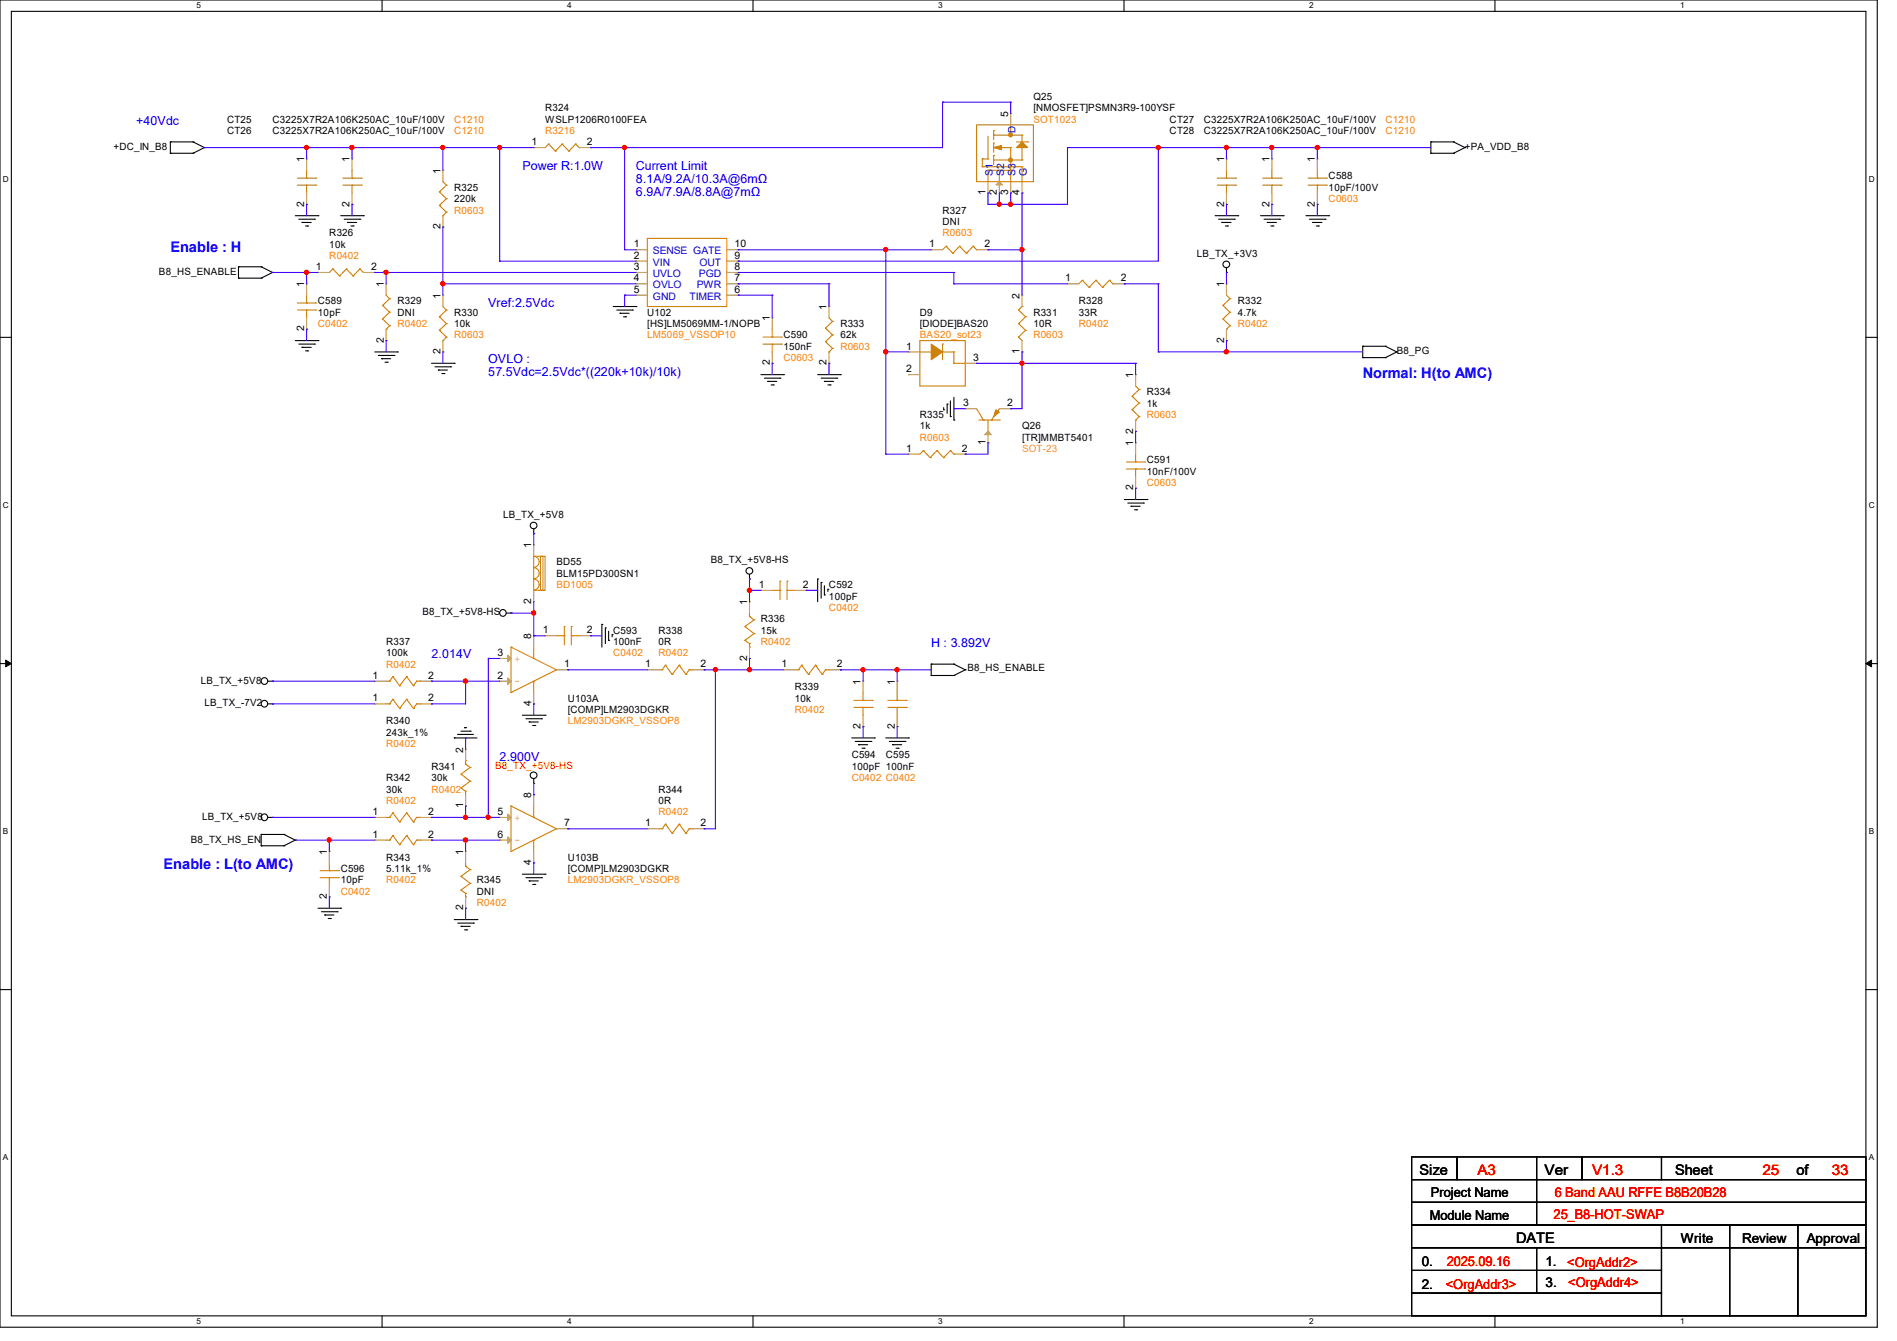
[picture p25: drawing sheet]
<svg xmlns="http://www.w3.org/2000/svg" width="297mm" height="210mm" viewBox="0 0 297 210" stroke-linecap="round" stroke-linejoin="round" font-family="sans-serif">
<defs><g id="words">
<g font-size="2.3" fill="#00f">
<text x="26.7" y="39.5">Enable : H</text>
<text x="213.4" y="59.2">Normal: H(to AMC)</text>
<text x="25.6" y="136">Enable : L(to AMC)</text>
</g>
<g font-size="2.3">
<text x="222.2" y="184">Size</text>
<text x="241.8" y="184">Ver</text>
<text x="262.3" y="184">Sheet</text>
<text x="281.3" y="184">of</text>
<text x="237.4" y="194.6">DATE</text>
</g>
<g font-size="2.3" fill="#f00">
<text x="231.3" y="184">A3</text>
<text x="249.3" y="184">V1.3</text>
<text x="275.9" y="184">25</text>
<text x="286.8" y="184">33</text>
</g>
<g font-size="2.1">
<text x="223.9" y="191.1">Module Name</text>
<text x="224" y="187.4">Project Name</text>
<text x="263.1" y="194.7">Write</text>
<text x="272.7" y="194.7">Review</text>
<text x="282.9" y="194.7">Approval</text>
<text x="222.6" y="198.2">0.</text>
<text x="222.6" y="201.8">2.</text>
<text x="242" y="198.2">1.</text>
<text x="242" y="201.6">3.</text>
</g>
<g font-size="2.1" fill="#f00">
<text x="243.2" y="191">25_B8-HOT-SWAP</text>
<text x="243.4" y="187.4">6 Band AAU RFFE B8B20B28</text>
<text x="226.4" y="201.8">&lt;OrgAddr3&gt;</text>
<text x="226.5" y="198.2">2025.09.16</text>
<text x="245.4" y="198.4">&lt;OrgAddr2&gt;</text>
<text x="245.5" y="201.6">&lt;OrgAddr4&gt;</text>
</g>
<g font-size="1.9" fill="#00f">
<text x="21.3" y="19.6">+40Vdc</text>
<text x="81.8" y="26.7">Power R:1.0W</text>
<text x="99.6" y="26.7">Current Limit</text>
<text x="99.6" y="28.7">8.1A/9.2A/10.3A@6mΩ</text>
<text x="99.6" y="30.7">6.9A/7.9A/8.8A@7mΩ</text>
<text x="76.5" y="48">Vref:2.5Vdc</text>
<text x="76.5" y="56.9">OVLO :</text>
<text x="76.5" y="58.9">57.5Vdc=2.5Vdc*((220k+10k)/10k)</text>
<text x="145.8" y="101.3">H : 3.892V</text>
<text x="67.6" y="103.1">2.014V</text>
<text x="78.2" y="119.1">2.900V</text>
</g>
<g font-size="1.6">
<text x="85.3" y="17.4">R324</text>
<text x="161.8" y="15.7">Q25</text>
<text x="161.8" y="17.4">[NMOSFET]PSMN3R9-100YSF</text>
<text x="17.8" y="23.5">+DC_IN_B8</text>
<text x="35.6" y="21">CT26</text>
<text x="35.6" y="19.2">CT25</text>
<text x="42.7" y="21">C3225X7R2A106K250AC_10uF/100V</text>
<text x="42.7" y="19.2">C3225X7R2A106K250AC_10uF/100V</text>
<text x="83.2" y="22.7">1</text>
<text x="85.3" y="19.2">WSLP1206R0100FEA</text>
<text x="91.9" y="22.7">2</text>
<text x="157.9" y="18.3" transform="rotate(-90 157.9 18.3)">5</text>
<text x="183.1" y="19.2">CT27</text>
<text x="183.1" y="21">CT28</text>
<text x="188.5" y="19.2">C3225X7R2A106K250AC_10uF/100V</text>
<text x="188.5" y="21">C3225X7R2A106K250AC_10uF/100V</text>
<text x="229.4" y="23.5">+PA_VDD_B8</text>
<text x="47.6" y="25.4" transform="rotate(-90 47.6 25.4)">1</text>
<text x="54.7" y="25.4" transform="rotate(-90 54.7 25.4)">1</text>
<text x="69" y="27.2" transform="rotate(-90 69 27.2)">1</text>
<text x="71.1" y="29.9">R325</text>
<text x="191.6" y="25.4" transform="rotate(-90 191.6 25.4)">1</text>
<text x="198.8" y="25.4" transform="rotate(-90 198.8 25.4)">1</text>
<text x="205.9" y="25.4" transform="rotate(-90 205.9 25.4)">1</text>
<text x="208" y="28.1">C588</text>
<text x="208" y="29.9">10pF/100V</text>
<text x="47.6" y="32.3" transform="rotate(-90 47.6 32.3)">2</text>
<text x="54.7" y="32.3" transform="rotate(-90 54.7 32.3)">2</text>
<text x="69" y="35.9" transform="rotate(-90 69 35.9)">2</text>
<text x="71.1" y="31.7">220k</text>
<text x="147.6" y="33.4">R327</text>
<text x="147.6" y="35.2">DNI</text>
<text x="154.3" y="30.6" transform="rotate(-90 154.3 30.6)">1</text>
<text x="156.1" y="30.6" transform="rotate(-90 156.1 30.6)">2</text>
<text x="157.9" y="30.6" transform="rotate(-90 157.9 30.6)">3</text>
<text x="159.6" y="30.6" transform="rotate(-90 159.6 30.6)">4</text>
<text x="191.6" y="32.3" transform="rotate(-90 191.6 32.3)">2</text>
<text x="198.8" y="32.3" transform="rotate(-90 198.8 32.3)">2</text>
<text x="205.9" y="32.3" transform="rotate(-90 205.9 32.3)">2</text>
<text x="51.6" y="37">R326</text>
<text x="51.6" y="38.8">10k</text>
<text x="99.2" y="38.7">1</text>
<text x="99.2" y="40.5">2</text>
<text x="115" y="40.5">9</text>
<text x="115" y="38.7">10</text>
<text x="145.5" y="38.7">1</text>
<text x="154.1" y="38.7">2</text>
<text x="187.4" y="40.2">LB_TX_+3V3</text>
<text x="24.9" y="43.1">B8_HS_ENABLE</text>
<text x="47.6" y="45" transform="rotate(-90 47.6 45)">1</text>
<text x="49.4" y="42.3">1</text>
<text x="49.8" y="47.7">C589</text>
<text x="58.1" y="42.3">2</text>
<text x="60.1" y="45" transform="rotate(-90 60.1 45)">1</text>
<text x="62.2" y="47.7">R329</text>
<text x="69" y="46.8" transform="rotate(-90 69 46.8)">1</text>
<text x="99.2" y="42.3">3</text>
<text x="99.2" y="44.1">4</text>
<text x="99.2" y="45.8">5</text>
<text x="115" y="45.8">6</text>
<text x="115" y="44.1">7</text>
<text x="115" y="42.3">8</text>
<text x="159.6" y="46.8" transform="rotate(-90 159.6 46.8)">2</text>
<text x="166.8" y="44.1">1</text>
<text x="168.9" y="47.7">R328</text>
<text x="175.5" y="44.1">2</text>
<text x="191.6" y="45" transform="rotate(-90 191.6 45)">1</text>
<text x="193.8" y="47.7">R332</text>
<text x="47.6" y="51.9" transform="rotate(-90 47.6 51.9)">2</text>
<text x="49.8" y="49.4">10pF</text>
<text x="60.1" y="53.7" transform="rotate(-90 60.1 53.7)">2</text>
<text x="62.2" y="49.4">DNI</text>
<text x="71.1" y="49.4">R330</text>
<text x="71.1" y="51.2">10k</text>
<text x="101.3" y="49.4">U102</text>
<text x="101.3" y="51.2">[HS]LM5069MM-1/NOPB</text>
<text x="120.5" y="50.3" transform="rotate(-90 120.5 50.3)">1</text>
<text x="122.7" y="53">C590</text>
<text x="129.4" y="48.6" transform="rotate(-90 129.4 48.6)">1</text>
<text x="131.6" y="51.2">R333</text>
<text x="131.6" y="53">62k</text>
<text x="144" y="49.4">D9</text>
<text x="144" y="51.2">[DIODE]BAS20</text>
<text x="161.8" y="49.4">R331</text>
<text x="161.8" y="51.2">10R</text>
<text x="168.9" y="49.4">33R</text>
<text x="191.6" y="53.7" transform="rotate(-90 191.6 53.7)">2</text>
<text x="193.8" y="49.4">4.7k</text>
<text x="69" y="55.5" transform="rotate(-90 69 55.5)">2</text>
<text x="120.5" y="57.2" transform="rotate(-90 120.5 57.2)">2</text>
<text x="122.7" y="54.8">150nF</text>
<text x="129.4" y="57.2" transform="rotate(-90 129.4 57.2)">2</text>
<text x="141.9" y="54.7">1</text>
<text x="141.9" y="58.3">2</text>
<text x="152.4" y="56.5">3</text>
<text x="159.6" y="55.5" transform="rotate(-90 159.6 55.5)">1</text>
<text x="177.4" y="59.2" transform="rotate(-90 177.4 59.2)">1</text>
<text x="218.7" y="55.5">B8_PG</text>
<text x="144" y="65.4">R335</text>
<text x="150.8" y="63.6">3</text>
<text x="157.7" y="63.6">2</text>
<text x="179.6" y="61.9">R334</text>
<text x="179.6" y="63.7">1k</text>
<text x="141.9" y="70.7">1</text>
<text x="144" y="67.2">1k</text>
<text x="150.6" y="70.7">2</text>
<text x="154.3" y="69.7" transform="rotate(-90 154.3 69.7)">1</text>
<text x="160" y="67.2">Q26</text>
<text x="160" y="69">[TR]MMBT5401</text>
<text x="177.4" y="69.9" transform="rotate(-90 177.4 69.9)">1</text>
<text x="177.4" y="67.9" transform="rotate(-90 177.4 67.9)">2</text>
<text x="177.4" y="76.8" transform="rotate(-90 177.4 76.8)">2</text>
<text x="179.6" y="72.6">C591</text>
<text x="179.6" y="74.3">10nF/100V</text>
<text x="78.8" y="81.1">LB_TX_+5V8</text>
<text x="83.2" y="85.9" transform="rotate(-90 83.2 85.9)">1</text>
<text x="87.1" y="88.6">BD55</text>
<text x="111.3" y="88.2">B8_TX_+5V8-HS</text>
<text x="83.2" y="94.6" transform="rotate(-90 83.2 94.6)">2</text>
<text x="87.1" y="90.3">BLM15PD300SN1</text>
<text x="117" y="94.8" transform="rotate(-90 117 94.8)">1</text>
<text x="118.8" y="92.1">1</text>
<text x="125.7" y="92.1">2</text>
<text x="129.8" y="92.1">C592</text>
<text x="129.8" y="93.9">100pF</text>
<text x="60.5" y="101">R337</text>
<text x="66.1" y="96.4">B8_TX_+5V8-HS</text>
<text x="83.2" y="100.1" transform="rotate(-90 83.2 100.1)">8</text>
<text x="85" y="99.2">1</text>
<text x="91.9" y="99.2">2</text>
<text x="96" y="99.2">C593</text>
<text x="96" y="101">100nF</text>
<text x="103.1" y="99.2">R338</text>
<text x="103.1" y="101">0R</text>
<text x="119.1" y="97.4">R336</text>
<text x="119.1" y="99.2">15k</text>
<text x="31.5" y="107.1">LB_TX_+5V8</text>
<text x="58.3" y="106.3">1</text>
<text x="60.5" y="102.8">100k</text>
<text x="67" y="106.3">2</text>
<text x="77.9" y="102.7">3</text>
<text x="77.9" y="106.3">2</text>
<text x="88.3" y="104.5">1</text>
<text x="101" y="104.5">1</text>
<text x="109.7" y="104.5">2</text>
<text x="117" y="103.5" transform="rotate(-90 117 103.5)">2</text>
<text x="122.3" y="104.5">1</text>
<text x="131" y="104.5">2</text>
<text x="134.7" y="107.2" transform="rotate(-90 134.7 107.2)">1</text>
<text x="140.1" y="107.2" transform="rotate(-90 140.1 107.2)">1</text>
<text x="151.5" y="105.1">B8_HS_ENABLE</text>
<text x="32" y="110.6">LB_TX_-7V2</text>
<text x="58.3" y="109.9">1</text>
<text x="60.5" y="113.5">R340</text>
<text x="67" y="109.9">2</text>
<text x="83.2" y="110.6" transform="rotate(-90 83.2 110.6)">4</text>
<text x="88.9" y="109.9">U103A</text>
<text x="88.9" y="111.7">[COMP]LM2903DGKR</text>
<text x="124.5" y="108.1">R339</text>
<text x="124.5" y="109.9">10k</text>
<text x="60.5" y="115.2">243k_1%</text>
<text x="72.5" y="117.9" transform="rotate(-90 72.5 117.9)">2</text>
<text x="133.3" y="118.8">C594</text>
<text x="134.7" y="114.1" transform="rotate(-90 134.7 114.1)">2</text>
<text x="138.7" y="118.8">C595</text>
<text x="140.1" y="114.1" transform="rotate(-90 140.1 114.1)">2</text>
<text x="60.5" y="122.3">R342</text>
<text x="60.5" y="124.1">30k</text>
<text x="67.6" y="120.6">R341</text>
<text x="67.6" y="122.3">30k</text>
<text x="83.2" y="125" transform="rotate(-90 83.2 125)">8</text>
<text x="103.1" y="124.1">R344</text>
<text x="103.1" y="125.9">0R</text>
<text x="133.3" y="120.6">100pF 100nF</text>
<text x="29.9" y="131.9">B8_TX_HS_EN</text>
<text x="31.7" y="128.4">LB_TX_+5V8</text>
<text x="58.3" y="131.2">1</text>
<text x="58.3" y="127.6">1</text>
<text x="67" y="131.2">2</text>
<text x="67" y="127.6">2</text>
<text x="72.5" y="126.6" transform="rotate(-90 72.5 126.6)">1</text>
<text x="77.9" y="127.6">5</text>
<text x="77.9" y="131.2">6</text>
<text x="88.3" y="129.4">7</text>
<text x="101" y="129.4">1</text>
<text x="109.7" y="129.4">2</text>
<text x="51.2" y="133.9" transform="rotate(-90 51.2 133.9)">1</text>
<text x="53.3" y="136.6">C596</text>
<text x="60.5" y="134.8">R343</text>
<text x="60.5" y="136.6">5.11k_1%</text>
<text x="72.5" y="133.9" transform="rotate(-90 72.5 133.9)">1</text>
<text x="83.2" y="135.5" transform="rotate(-90 83.2 135.5)">4</text>
<text x="88.9" y="134.8">U103B</text>
<text x="88.9" y="136.6">[COMP]LM2903DGKR</text>
<text x="51.2" y="140.8" transform="rotate(-90 51.2 140.8)">2</text>
<text x="53.3" y="138.3">10pF</text>
<text x="72.5" y="142.6" transform="rotate(-90 72.5 142.6)">2</text>
<text x="74.7" y="138.3">R345</text>
<text x="74.7" y="140.1">DNI</text>
</g>
<g font-size="1.6" fill="#ff8000">
<text x="71.1" y="21">C1210</text>
<text x="71.1" y="19.2">C1210</text>
<text x="85.3" y="21">R3216</text>
<text x="161.8" y="19.2">SOT1023</text>
<text x="216.9" y="19.2">C1210</text>
<text x="216.9" y="21">C1210</text>
<text x="71.1" y="33.4">R0603</text>
<text x="208" y="31.7">C0603</text>
<text x="51.6" y="40.6">R0402</text>
<text x="147.6" y="37">R0603</text>
<text x="49.8" y="51.2">C0402</text>
<text x="62.2" y="51.2">R0402</text>
<text x="71.1" y="53">R0603</text>
<text x="101.3" y="53">LM5069_VSSOP10</text>
<text x="144" y="53">BAS20_sot23</text>
<text x="161.8" y="53">R0603</text>
<text x="168.9" y="51.2">R0402</text>
<text x="193.8" y="51.2">R0402</text>
<text x="122.7" y="56.6">C0603</text>
<text x="131.6" y="54.8">R0603</text>
<text x="179.6" y="65.4">R0603</text>
<text x="144" y="69">R0603</text>
<text x="179.6" y="76.1">C0603</text>
<text x="87.1" y="92.1">BD1005</text>
<text x="129.8" y="95.7">C0402</text>
<text x="119.1" y="101">R0402</text>
<text x="60.5" y="104.6">R0402</text>
<text x="96" y="102.8">C0402</text>
<text x="103.1" y="102.8">R0402</text>
<text x="88.9" y="113.5">LM2903DGKR_VSSOP8</text>
<text x="124.5" y="111.7">R0402</text>
<text x="60.5" y="117">R0402</text>
<text x="60.5" y="125.9">R0402</text>
<text x="67.6" y="124.1">R0402</text>
<text x="133.3" y="122.3">C0402 C0402</text>
<text x="103.1" y="127.7">R0402</text>
<text x="53.3" y="140.1">C0402</text>
<text x="60.5" y="138.3">R0402</text>
<text x="74.7" y="141.9">R0402</text>
<text x="88.9" y="138.3">LM2903DGKR_VSSOP8</text>
</g>
<g font-size="1.6" fill="#00c">
<text x="159" y="20.8" transform="rotate(-90 159 20.8)">D</text>
<text x="155.5" y="27.6" transform="rotate(-90 155.5 27.6)">S1</text>
<text x="157.2" y="27.6" transform="rotate(-90 157.2 27.6)">S2</text>
<text x="159" y="27.6" transform="rotate(-90 159 27.6)">S3</text>
<text x="160.8" y="27.6" transform="rotate(-90 160.8 27.6)">G</text>
<text x="102.2" y="39.8">SENSE GATE</text>
<text x="102.2" y="41.6">VIN</text>
<text x="109.5" y="41.6">OUT</text>
<text x="102.2" y="43.4">UVLO</text>
<text x="102.2" y="45.2">OVLO</text>
<text x="102.2" y="46.9">GND</text>
<text x="107.9" y="46.9">TIMER</text>
<text x="109.1" y="45.2">PWR</text>
<text x="109.4" y="43.4">PGD</text>
</g>
<text font-size="1.6" fill="#ff8040" x="160" y="70.8">SOT-23</text>
<g font-size="1.6" fill="#cc8006">
<text x="80.6" y="107.2">-</text>
<text x="80.6" y="103.6">+</text>
<text x="80.6" y="128.5">+</text>
<text x="80.6" y="132.1">-</text>
</g>
<text font-size="1.6" fill="#f00" x="77.5" y="120.4">B8_TX_+5V8-HS</text>
<g font-size="1.3">
<text x="30.8" y="1.3">5</text>
<text x="88.8" y="1.3">4</text>
<text x="146.9" y="1.3">3</text>
<text x="205" y="1.3">2</text>
<text x="263.1" y="1.3">1</text>
<text x=".5" y="28.4">D</text>
<text x="292.6" y="28.4">D</text>
<text x=".5" y="79.5">C</text>
<text x="292.6" y="79.5">C</text>
<text x=".5" y="130.6">B</text>
<text x="292.6" y="130.6">B</text>
<text x=".5" y="181.7">A</text>
<text x="292.6" y="181.7">A</text>
<text x="30.8" y="207.4">5</text>
<text x="88.8" y="207.4">4</text>
<text x="146.9" y="207.4">3</text>
<text x="205" y="207.4">2</text>
<text x="263.1" y="207.4">1</text>
</g>
</g></defs>
<path d="M0 0h293.9v207.9h-293.9zM1.8 1.8h290.3v204.3h-290.3z" fill="none" stroke="#000" stroke-width=".17"/>
<g fill="#fff">
<path d="M30.8 .2h.7v1.4h-.7z"/>
<path d="M30.8 206.2h.7v1.4h-.7z"/>
</g>
<path d="M59.8 0v1.8M59.8 206.1v1.8" fill="none" stroke="#000" stroke-width=".17"/>
<g fill="#fff">
<path d="M88.8 .2h.7v1.4h-.7z"/>
<path d="M88.8 206.2h.7v1.4h-.7z"/>
</g>
<path d="M117.9 0v1.8M117.9 206.1v1.8" fill="none" stroke="#000" stroke-width=".17"/>
<g fill="#fff">
<path d="M146.9 .2h.7v1.4h-.7z"/>
<path d="M146.9 206.2h.7v1.4h-.7z"/>
</g>
<path d="M176 0v1.8M176 206.1v1.8" fill="none" stroke="#000" stroke-width=".17"/>
<g fill="#fff">
<path d="M205 .2h.7v1.4h-.7z"/>
<path d="M205 206.2h.7v1.4h-.7z"/>
</g>
<path d="M234.1 0v1.8M234.1 206.1v1.8" fill="none" stroke="#000" stroke-width=".17"/>
<g fill="#fff">
<path d="M263.1 .2h.6v1.4h-.6z"/>
<path d="M263.1 206.2h.6v1.4h-.6z"/>
<path d="M.5 27.3h.9v1.4h-.9z"/>
<path d="M292.6 27.3h.9v1.4h-.9z"/>
<path d="M.5 78.4h.9v1.4h-.9z"/>
<path d="M292.6 78.4h.9v1.4h-.9z"/>
</g>
<path d="M0 52.8h1.8M292.1 52.8h1.8" fill="none" stroke="#000" stroke-width=".17"/>
<g fill="#fff">
<path d="M.5 129.5h.8v1.4h-.8z"/>
<path d="M292.6 129.5h.8v1.4h-.8z"/>
</g>
<path d="M0 103.9h1.8M292.1 103.9h1.8" fill="none" stroke="#000" stroke-width=".17"/>
<path d="M.9 103.4l.9 .5-.9 .5zM292.1 103.9l.9-.5v1z" fill="#000" stroke="#000" stroke-width=".16"/>
<g fill="#fff">
<path d="M.5 180.5h.8v1.4h-.8z"/>
<path d="M292.6 180.5h.8v1.4h-.8z"/>
</g>
<g fill="none" stroke="#000" stroke-width=".17">
<path d="M26.7 24h.1M26.7 22.2h.1M26.7 22.2h3.5M26.7 24h3.5M26.7 22.2v1.8M30.2 22.2h.1M30.2 24h.1M30.2 22.2l1.8 .9M32 23.1h.1M32 23.1l-1.8 .9M46.2 33.8h3.6M46.8 34.3h2.4"/>
<path d="M47.3 34.8h.1M47.3 34.8h1.4M47.8 35.4h.4M48.2 35.4h.1M49.2 34.3h.1M49.8 33.8h.1M53.3 33.8h3.6M53.9 34.3h2.4M54.4 34.8h.1M54.4 34.8h1.4M54.9 35.4h.4M55.3 35.4h.1"/>
<path d="M56.3 34.3h.1M56.9 33.8h.1M190.2 33.8h3.6M190.8 34.3h2.5M191.3 34.8h.1M191.3 34.8h1.4M191.9 35.4h.3M192.2 35.4h.1M193.3 34.3h.1M193.8 33.8h.1M197.4 33.8h3.5M197.9 34.3h2.5"/>
<path d="M198.4 34.8h.1M198.4 34.8h1.5M199 35.4h.3M199.3 35.4h.1M200.4 34.3h.1M200.9 33.8h.1M204.5 33.8h3.5M205 34.3h2.5M205.5 34.8h.1M205.5 34.8h1.5M206.1 35.4h.3M206.4 35.4h.1"/>
<path d="M207.5 34.3h.1M208 33.8h.1M224 24h.1M224 22.2h.1M224 22.2h3.6M224 24h3.6M224 22.2v1.8M227.6 24h.1M227.6 22.2h.1M227.6 22.2l1.8 .9M229.4 23.1h.1M229.4 23.1l-1.8 .9"/>
<path d="M37.3 43.6h.1M37.3 41.8h.1M37.3 41.8h3.6M37.3 43.6h3.6M37.3 41.8v1.8M40.9 41.8h.1M40.9 43.6h.1M40.9 41.8l1.8 .9M42.7 42.7h.1M42.7 42.7l-1.8 .9M46.2 53.3h3.6M46.8 53.9h2.4"/>
<path d="M47.3 54.4h.1M47.3 54.4h1.4M47.8 54.9h.4M48.2 54.9h.1M49.2 53.9h.1M49.8 53.3h.1M58.7 55.1h3.5M59.2 55.7h2.5M59.7 56.2h.1M59.7 56.2h1.5M60.3 56.7h.3M60.6 56.7h.1"/>
<path d="M61.7 55.7h.1M62.2 55.1h.1M67.6 56.9h3.5M68.1 57.4h2.5M68.6 58h.1M68.6 58h1.5M69.2 58.5h.3M69.5 58.5h.1M70.6 57.4h.1M71.1 56.9h.1M96 48h3.6M96.6 48.6h2.4"/>
<path d="M97.1 49.1h.1M97.1 49.1h1.4M97.6 49.6h.4M98 49.6h.1M99 48.6h.1M99.6 48h.1M119.1 58.7h3.6M119.7 59.2h2.4M120.2 59.7h.1M120.2 59.7h1.4M122.1 59.2h.1M122.7 58.7h.1"/>
<path d="M128 58.7h3.6M128.6 59.2h2.4M129.1 59.7h.1M129.1 59.7h1.4M131 59.2h.1M131.6 58.7h.1M192 42.7h.1M192 42v.7M213.4 56h.1M213.4 54.2h.1M213.4 56h3.5M213.4 54.2v1.8"/>
<path d="M213.4 54.2h3.5M216.9 56h.1M216.9 54.2h.1M216.9 54.2l1.8 .9M218.7 55.1h.1M218.7 55.1l-1.8 .9M120.7 60.3h.4M121.1 60.3h.1M129.6 60.3h.4M130 60.3h.1M147.7 64.2h.1M147.7 63.8v.4"/>
<path d="M148.3 63.3h.1M148.3 63.3v1.4M148.8 65.2h.1M148.8 62.8v2.4M149.4 65.8h.1M149.4 62.2v3.6M176 78.2h3.6M176.6 78.8h2.4M177.1 79.3h.1M177.1 79.3h1.4M177.6 79.8h.4M178 79.8h.1"/>
<path d="M179 78.8h.1M179.6 78.2h.1M79.3 96h.7M80 96h.1M83.6 83.6h.1M83.6 82.8v.8M94.2 97.8h.1M94.2 97.8v3.5M94.8 98.3h.1M94.8 98.3v2.5M95.3 98.8v1.5M95.8 99.4h.1"/>
<path d="M95.8 99.4v.3M117.3 90.7h.1M117.3 90v.7M128 90.7h.1M128 90.7v3.5M128.6 91.2h.1M128.6 91.2v2.5M129.1 93.2h.1M129.1 91.7v1.5M129.6 92.3h.1M129.6 92.3v.3M42 106.7h.7"/>
<path d="M42 110.2h.7M42.7 106.7h.1M42.7 110.2h.1M71.1 115.6h.1M71.1 115.6h3.6M71.7 115h.1M71.7 115h2.4M72.2 114.5h1.4M72.7 114h.1M72.7 114h.4M73.6 114.5h.1M81.8 112h3.5"/>
<path d="M82.3 112.6h2.5M82.8 113.1h.1M82.8 113.1h1.5M83.4 113.6h.3M83.7 113.6h.1M84.8 112.6h.1M85.3 112h.1M95.3 100.3h.1M133.3 115.6h3.6M133.9 116.1h2.5M134.4 116.6h.1M134.4 116.6h1.4"/>
<path d="M135 117.2h.3M135.3 117.2h.1M136.4 116.1h.1M136.9 115.6h.1M138.7 115.6h3.5M139.2 116.1h2.5M139.7 116.6h.1M139.7 116.6h1.5M140.3 117.2h.3M140.6 117.2h.1M141.7 116.1h.1M142.2 115.6h.1"/>
<path d="M145.8 105.8h.1M145.8 104h.1M145.8 105.8h3.6M145.8 104v1.8M145.8 104h3.6M149.4 105.8h.1M149.4 104h.1M149.4 104l1.7 .9M151.1 104.9h.1M151.1 104.9l-1.7 .9M40.9 132.5h.1M40.9 130.7h.1"/>
<path d="M40.9 130.7h3.5M40.9 132.5h3.5M40.9 130.7v1.8M42 128h.7M42.7 128h.1M44.4 130.7h.1M44.4 132.5h.1M44.4 130.7l1.8 .9M46.2 131.6h.1M46.2 131.6l-1.8 .9M81.8 136.9h3.5M82.3 137.5h2.5"/>
<path d="M82.8 138h.1M82.8 138h1.5M83.4 138.5h.3M83.6 122.7h.1M83.6 122v.7M83.7 138.5h.1M84.8 137.5h.1M85.3 136.9h.1M0 155h1.8M49.8 142.2h3.5M50.3 142.8h2.5M50.8 143.3h.1"/>
<path d="M50.8 143.3h1.5M51.4 143.8h.3M51.7 143.8h.1M52.8 142.8h.1M53.3 142.2h.1M71.1 144h3.6M71.7 144.6h2.4M72.2 145.1h.1M72.2 145.1h1.4M72.7 145.6h.4M73.1 145.6h.1M74.1 144.6h.1"/>
<path d="M74.7 144h.1M292.1 155h1.8M221 188.3h19.6v3.6h-19.6zM221 195.4h19.6v3.6h-19.6zM221 181.2h7.1v3.5h-7.1zM221 191.9h39.1v3.5h-39.1zM221 184.7h19.6v3.6h-19.6zM221 199h19.6v3.5h-19.6zM228.1 181.2h12.5v3.5h-12.5zM240.6 188.3h51.5v3.6h-51.5zM240.6 195.4h19.5v3.6h-19.5zM240.6 181.2h7.1v3.5h-7.1z"/>
<path d="M240.6 184.7h51.5v3.6h-51.5zM240.6 199h19.5v3.5h-19.5zM247.7 181.2h12.4v3.5h-12.4zM260.1 195.4h10.7v10.7h-10.7zM260.1 191.9h10.7v3.5h-10.7zM260.1 181.2h32v3.5h-32zM270.8 195.4h10.7v10.7h-10.7zM270.8 191.9h10.7v3.5h-10.7zM281.5 195.4h10.6v10.7h-10.6zM281.5 191.9h10.6v3.5h-10.6zM221 202.5h39.1v3.6h-39.1z"/>
<circle cx="192" cy="41.4" r=".52"/>
<circle cx="78.7" cy="96" r=".52"/>
<circle cx="83.6" cy="82.3" r=".52"/>
<circle cx="117.3" cy="89.4" r=".52"/>
<circle cx="41.4" cy="106.7" r=".52"/>
<circle cx="41.4" cy="110.2" r=".52"/>
<circle cx="41.4" cy="128" r=".52"/>
<circle cx="83.6" cy="121.4" r=".52"/>
</g>
<g fill="none" stroke="#cc8006" stroke-width=".17">
<path d="M152.9 19.6h8.9v8.8h-8.9zM158.2 19.6v1.6M46.6 29h2.8M46.6 27.9h2.8M48 27.9h.1M48 29h.1M48 26.7v1.2M48 29v1.2M49.4 29h.1M49.4 27.9h.1M53.7 29h2.9M53.7 27.9h2.9"/>
<path d="M55.1 27.9h.1M55.1 29h.1M55.1 26.7v1.2M55.1 29v1.2M56.6 29h.1M56.6 27.9h.1M68.8 30.1h.1M68.8 32.2h.1M68.8 30.1l1.1 1M68.8 32.2l1.1 1M69.3 33.8h.1M69.3 28.4l.6 .6"/>
<path d="M69.9 29h.1M69.9 31.1h.1M69.9 33.2h.1M69.9 29l-1.1 1.1M69.9 31.1l-1.1 1.1M69.9 33.2l-.6 .6M85.9 22.6h.1M85.9 22.6l-.6 .5M85.9 22.6l1.1 1.1M87 23.7h.1M88 22.6h.1M88 22.6l-1 1.1"/>
<path d="M88 22.6l1.1 1.1M89.1 23.7h.1M90.1 22.6h.1M90.1 22.6l-1 1.1M90.1 22.6l.6 .5M90.7 23.1h.1M101.3 37.3h12.5v10.7h-12.5zM148.1 38.6h.1M148.1 38.6l-.5 .5M148.1 38.6l1.1 1.1M149.2 39.7h.1M150.2 38.6h.1"/>
<path d="M150.2 38.6l-1 1.1M150.2 38.6l1.1 1.1M151.3 39.7h.1M152.4 38.6h.1M152.4 38.6l-1.1 1.1M152.4 38.6l.5 .5M152.9 39.1h.1M153.8 24.9h.1M153.8 26.1h.1M153.8 24.9h.9M153.8 26.1h6.2M153.8 24.9v1.2"/>
<path d="M154.7 24.9h.1M154.7 26.7h.1M154.7 21.3v3.6M154.7 26.7v1.7M154.7 26.7h3.5M155.6 24.3h.1M155.6 22.4h.1M155.6 20.4h.1M155.6 21.2h.1M155.6 20.4v1.5M155.6 22.4v1.4M155.6 24.3v1.5"/>
<path d="M155.6 25.1h4.4M155.6 21.2h4.4M156.5 26.7h.1M156.5 23.1h1.7M156.5 26.7v1.7M158.2 21.2h.1M158.2 23.1h.1M158.2 26.7h.1M158.2 28.4h.1M158.2 23.1v5.3M159.1 22.2h1.8M160 25.1h.1"/>
<path d="M160 23.1h.1M160 21.2h.1M160 26.1h.1M160 21.2v1M160 23.1v2M160 26.1v2.3M160.9 22.2h.1M190.6 29h2.9M190.6 27.9h2.9M192 27.9h.1M192 29h.1M192 26.7v1.2"/>
<path d="M192 29v1.2M193.5 29h.1M193.5 27.9h.1M197.7 29h2.9M197.7 27.9h2.9M199.1 27.9h.1M199.1 29h.1M199.1 26.7v1.2M199.1 29v1.2M200.6 29h.1M200.6 27.9h.1M204.8 29h2.9"/>
<path d="M204.8 27.9h2.9M206.2 27.9h.1M206.2 29h.1M206.2 26.7v1.2M206.2 29v1.2M207.7 29h.1M207.7 27.9h.1M46.6 48.6h2.8M46.6 47.5h2.8M48 47.5h.1M48 48.6h.1M48 46.2v1.3"/>
<path d="M48 48.6v1.2M49.4 48.6h.1M49.4 47.5h.1M52.1 42.1h.1M52.1 42.1l-.5 .6M52.1 42.1l1.1 1.1M53.2 43.2h.1M54.2 42.1h.1M54.2 42.1l-1 1.1M54.2 42.1l1.1 1.1M55.3 43.2h.1M56.3 42.1h.1"/>
<path d="M56.3 42.1l-1 1.1M56.3 42.1l.6 .6M56.9 42.7h.1M59.9 47.8h.1M59.9 50h.1M59.9 47.8l1.1 1.1M59.9 50l1.1 1M60.5 51.6h.1M60.5 46.2l.5 .6M61 46.8h.1M61 48.9h.1M61 51h.1"/>
<path d="M61 46.8l-1.1 1M61 48.9l-1.1 1.1M61 51l-.5 .6M68.8 49.6h.1M68.8 51.7h.1M68.8 49.6l1.1 1.1M68.8 51.7l1.1 1.1M69.3 53.3h.1M69.3 48l.6 .6M69.9 48.6h.1M69.9 50.7h.1M69.9 52.8h.1"/>
<path d="M69.9 48.6l-1.1 1M69.9 50.7l-1.1 1M69.9 52.8l-.6 .5M119.5 53.9h2.8M119.5 52.8h2.8M120.9 52.8h.1M120.9 53.9h.1M120.9 51.6v1.2M120.9 53.9v1.2M122.3 53.9h.1M122.3 52.8h.1M129.2 51.4h.1"/>
<path d="M129.2 53.5h.1M129.2 51.4l1.1 1.1M129.2 53.5l1.1 1.1M129.8 55.1h.1M129.8 49.8l.5 .5M130.3 50.3h.1M130.3 52.5h.1M130.3 54.6h.1M130.3 50.3l-1.1 1.1M130.3 52.5l-1.1 1M130.3 54.6l-.5 .5M144 53.3h7.1v7.2h-7.1z"/>
<path d="M144 55.1h5.4M147.6 53.9h.1M147.6 53.9v2.4M149.4 55.1h.1M149.4 56.9h.1M149.4 56.9h1.7M149.4 55.1v1.8M151.1 56.9h.1M159.5 52.8h.1M159.5 50.7h.1M159.5 48.6h.1M159.5 52.8l.5 .5"/>
<path d="M159.5 50.7l1.1 1M159.5 48.6l1.1 1M160 48h.1M160 48l-.5 .6M160.6 51.7h.1M160.6 49.6h.1M160.6 51.7l-1.1 1.1M160.6 49.6l-1.1 1.1M169.5 43.9h.1M169.5 43.9l-.6 .5M169.5 43.9l1 1.1M170.5 45h.1"/>
<path d="M171.6 43.9h.1M171.6 43.9l-1.1 1.1M171.6 43.9l1 1.1M172.6 45h.1M173.7 43.9h.1M173.7 43.9l-1.1 1.1M173.7 43.9l.5 .5M174.2 44.4h.1M191.5 47.8h.1M191.5 50h.1M191.5 47.8l1.1 1.1M191.5 50l1.1 1"/>
<path d="M192 51.6h.1M192 46.2l.6 .6M192.6 46.8h.1M192.6 48.9h.1M192.6 51h.1M192.6 46.8l-1.1 1M192.6 48.9l-1.1 1.1M192.6 51l-.6 .6M144.6 70.6h.1M144.6 70.6l-.6 .5M144.6 70.6l1 1.1M145.6 71.7h.1"/>
<path d="M146.7 70.6h.1M146.7 70.6l-1.1 1.1M146.7 70.6l1 1.1M147.7 71.7h.1M148.8 70.6h.1M148.8 70.6l-1.1 1.1M148.8 70.6l.6 .5M149.4 71.1h.1M152.9 65.8h.1M152.9 64l1.1 1.8M153.2 65.8h3.3M154 65.8h.1"/>
<path d="M154.7 67.6h.1M154.7 65.8v1.8M155.2 65.8h.1M156.5 65.8h.1M156.5 64l-1.3 1.8M176.4 73.4h2.8M176.4 72.3h2.8M177.2 62.1h.1M177.2 64.2h.1M177.2 62.1l1.2 1M177.2 64.2l1.2 1M177.8 72.3h.1"/>
<path d="M177.8 73.4h.1M177.8 65.8h.1M177.8 71.1v1.2M177.8 73.4v1.3M177.8 60.5l.6 .5M178.4 61h.1M178.4 63.1h.1M178.4 65.2h.1M178.4 65.2l-.6 .6M178.4 61l-1.2 1.1M178.4 63.1l-1.2 1.1M179.2 73.4h.1"/>
<path d="M179.2 72.3h.1M83.6 87.1h1.7v5.4h-1.7zM83.6 87.1a.87 .87 0 0 1 .8 .9 .87 .87 0 0 1-.8 .9M83.6 88.9a.87 .87 0 0 1 .8 .9 .87 .87 0 0 1-.8 .8M83.6 90.7a.87 .87 0 0 1 .8 .8 .87 .87 0 0 1-.8 .9M84.6 87.1h.4v5.4h-.4zM87.1 99.6h1.2M88.3 99.6h.1M88.3 98.1h.1M88.3 98.1v2.9M89.5 98.1h.1M89.5 99.6h.1"/>
<path d="M89.5 98.1v2.9M89.5 99.6h1.2M116.6 98.1h.1M116.6 98.1l1.5 1.1M117.3 96.6h.1M117.3 96v.6M117.3 96.6l.8 .5M118.1 97.1h.1M118.1 99.2h.1M118.1 97.1l-1.5 1M118.1 99.2l-1.5 1.1M120.9 92.5h1.2"/>
<path d="M122.1 92.5h.1M122.1 91h.1M122.1 91v2.9M123.2 91h.1M123.2 92.5h.1M123.2 91v2.9M123.2 92.5h1.3M60.5 106.7h.5M60.5 110.2h.5M61 106.7h.1M61 110.2h.1M61.5 106h.1"/>
<path d="M61.5 109.5h.1M61.5 106l-.5 .7M61.5 106l1.1 1.4M61.5 109.5l-.5 .7M61.5 109.5l1.1 1.5M62.6 107.4h.1M62.6 111h.1M63.7 106h.1M63.7 109.5h.1M63.7 106l-1.1 1.4M63.7 106l1 1.4M63.7 109.5l-1.1 1.5"/>
<path d="M63.7 109.5l1 1.5M64.7 107.4h.1M64.7 111h.1M65.2 106.7h.1M65.2 110.2h.1M65.2 106.7h.6M65.2 106.7l-.5 .7M65.2 110.2h.6M65.2 110.2l-.5 .8M65.8 106.7h.1M65.8 110.2h.1M72.9 119.7h.1"/>
<path d="M72.9 119.1h.1M72.9 119.1v.6M72.9 119.7l.7 .5M80 101.3h.1M80 108.5h.1M80 101.3l7.1 3.6M80 101.3v7.2M83.6 103.1h.1M83.6 106.7h.1M83.6 101.3v1.8M83.6 106.7v1.8M87.1 104.9h.1"/>
<path d="M87.1 104.9l-7.1 3.6M103.1 104.9h.6M103.7 104.9h.1M104.2 104.2h.1M104.2 104.2l-.5 .7M104.2 104.2l1 1.4M105.2 105.6h.1M106.3 104.2h.1M106.3 104.2l-1.1 1.4M106.3 104.2l1.1 1.4M107.4 105.6h.1M107.9 104.9h.1"/>
<path d="M107.9 104.9h.6M107.9 104.9l-.5 .7M108.5 104.9h.1M116.6 100.3h.1M116.6 100.3l.7 .5M117.3 100.8h.1M117.3 101.3h.1M117.3 100.8v.5M124.5 104.9h.5M125 104.9h.1M125.5 104.2h.1M125.5 104.2l-.5 .7"/>
<path d="M125.5 104.2l1.1 1.4M126.6 105.6h.1M127.7 104.2h.1M127.7 104.2l-1.1 1.4M127.7 104.2l1 1.4M128.7 105.6h.1M129.2 104.9h.1M129.2 104.9h.6M129.2 104.9l-.5 .7M129.8 104.9h.1M133.7 110.8h2.9M133.7 109.7h2.9"/>
<path d="M135.1 109.7h.1M135.1 110.8h.1M135.1 108.5v1.2M135.1 110.8v1.2M136.6 110.8h.1M136.6 109.7h.1M139 110.8h2.9M139 109.7h2.9M140.5 109.7h.1M140.5 110.8h.1M140.5 108.5v1.2M140.5 110.8v1.2"/>
<path d="M141.9 110.8h.1M141.9 109.7h.1M50.1 137.5h2.9M50.1 136.4h2.9M51.6 136.4h.1M51.6 137.5h.1M51.6 135.1v1.3M51.6 137.5v1.2M53 137.5h.1M53 136.4h.1M60.5 131.6h.5M60.5 128h.5"/>
<path d="M61 131.6h.1M61 128h.1M61.5 130.9h.1M61.5 127.3h.1M61.5 130.9l-.5 .7M61.5 130.9l1.1 1.4M61.5 127.3l-.5 .7M61.5 127.3l1.1 1.4M62.6 132.3h.1M62.6 128.7h.1M63.7 130.9h.1M63.7 127.3h.1"/>
<path d="M63.7 130.9l-1.1 1.4M63.7 130.9l1 1.4M63.7 127.3l-1.1 1.4M63.7 127.3l1 1.4M64.7 132.3h.1M64.7 128.7h.1M65.2 131.6h.1M65.2 128h.1M65.2 131.6h.6M65.2 131.6l-.5 .7M65.2 128h.6M65.2 128l-.5 .7"/>
<path d="M65.8 131.6h.1M65.8 128h.1M72.2 123.4h.1M72.2 121.2h.1M72.2 137.2h.1M72.2 139.4h.1M72.2 123.4l.7 .5M72.2 121.2l1.4 1.1M72.2 137.2l1.4 1.1M72.2 139.4l.7 .5M72.9 123.9h.1M72.9 135.7h.1"/>
<path d="M72.9 139.9h.1M72.9 123.9v.6M72.9 135.1v.6M72.9 139.9v.6M72.9 135.7l.7 .5M73.6 122.3h.1M73.6 120.2h.1M73.6 136.2h.1M73.6 138.3h.1M73.6 122.3l-1.4 1.1M73.6 120.2l-1.4 1M73.6 136.2l-1.4 1"/>
<path d="M73.6 138.3l-1.4 1.1M80 126.2h.1M80 133.3h.1M80 126.2v7.1M80 126.2l7.1 3.6M83.6 128h.1M83.6 131.6h.1M83.6 126.2v1.8M83.6 131.6v1.7M87.1 129.8h.1M87.1 129.8l-7.1 3.5M103.1 129.8h.6"/>
<path d="M103.7 129.8h.1M104.2 129.1h.1M104.2 129.1l-.5 .7M104.2 129.1l1 1.4M105.2 130.5h.1M106.3 129.1h.1M106.3 129.1l-1.1 1.4M106.3 129.1l1.1 1.4M107.4 130.5h.1M107.9 129.8h.1M107.9 129.8h.6M107.9 129.8l-.5 .7"/>
<path d="M108.5 129.8h.1M72.9 140.5h.1"/>
</g>
<g fill="none" stroke="#a84" stroke-width=".17">
<path d="M158.2 17.8h.1M158.2 17.8v1.8M48 24.9h.1M48 32h.1M48 24.9v1.8M48 30.2v1.8M55.1 24.9h.1M55.1 32h.1M55.1 24.9v1.8M55.1 30.2v1.8M69.3 26.7h.1M69.3 35.6h.1"/>
<path d="M69.3 26.7v1.7M69.3 33.8v1.8M83.6 23.1h.1M83.6 23.1h1.7M90.7 23.1h1.8M92.5 23.1h.1M99.6 39.1h.1M99.6 39.1h1.7M113.8 39.1h1.8M115.6 39.1h.1M145.8 39.1h.1M145.8 39.1h1.8"/>
<path d="M152.9 39.1h1.8M154.7 39.1h.1M154.7 30.2h.1M154.7 28.4v1.8M156.5 30.2h.1M156.5 28.4v1.8M158.2 30.2h.1M158.2 28.4v1.8M160 30.2h.1M160 28.4v1.8M192 24.9h.1M192 32h.1"/>
<path d="M192 24.9v1.8M192 30.2v1.8M199.1 24.9h.1M199.1 32h.1M199.1 24.9v1.8M199.1 30.2v1.8M206.2 24.9h.1M206.2 32h.1M206.2 24.9v1.8M206.2 30.2v1.8M48 44.4h.1M48 51.6h.1"/>
<path d="M48 44.4v1.8M48 49.8v1.8M49.8 42.7h.1M49.8 42.7h1.8M56.9 42.7h1.8M58.7 42.7h.1M60.5 44.4h.1M60.5 53.3h.1M60.5 44.4v1.8M60.5 51.6v1.7M69.3 46.2h.1M69.3 55.1h.1"/>
<path d="M69.3 46.2v1.8M69.3 53.3v1.8M99.6 40.9h.1M99.6 42.7h.1M99.6 44.4h.1M99.6 46.2h.1M99.6 40.9h1.7M99.6 42.7h1.7M99.6 44.4h1.7M99.6 46.2h1.7M113.8 40.9h1.8M113.8 42.7h1.8"/>
<path d="M113.8 44.4h1.8M113.8 46.2h1.8M115.6 46.2h.1M115.6 44.4h.1M115.6 42.7h.1M115.6 40.9h.1M120.9 49.8h.1M120.9 56.9h.1M120.9 49.8v1.8M120.9 55.1v1.8M129.8 48h.1M129.8 56.9h.1"/>
<path d="M129.8 48v1.8M129.8 55.1v1.8M142.2 55.1h.1M142.2 58.7h.1M142.2 55.1h1.8M142.2 58.7h1.8M151.1 56.9h1.8M152.9 56.9h.1M160 55.1h.1M160 46.2h.1M160 46.2v1.8M160 53.3v1.8"/>
<path d="M167.1 44.4h.1M167.1 44.4h1.8M174.2 44.4h1.8M176 44.4h.1M177.8 58.7h.1M177.8 58.7v1.8M192 44.4h.1M192 53.3h.1M192 44.4v1.8M192 51.6v1.7M142.2 71.1h.1M142.2 71.1h1.8"/>
<path d="M149.4 71.1h1.7M151.1 64h.1M151.1 71.1h.1M151.1 64h1.8M154.7 69.3h.1M154.7 67.6v1.7M156.5 64h1.7M158.2 64h.1M177.8 69.3h.1M177.8 76.5h.1M177.8 67.6h.1M177.8 65.8v1.8"/>
<path d="M177.8 69.3v1.8M177.8 74.7v1.8M83.6 99.6h.1M83.6 85.3h.1M83.6 94.2h.1M83.6 85.3v1.8M83.6 92.5v1.7M83.6 99.6v1.7M85.3 99.6h.1M85.3 99.6h1.8M90.7 99.6h1.8M92.5 99.6h.1"/>
<path d="M117.3 94.2h.1M117.3 94.2v1.8M119.1 92.5h.1M119.1 92.5h1.8M124.5 92.5h1.7M126.2 92.5h.1M58.7 106.7h.1M58.7 110.2h.1M58.7 106.7h1.8M58.7 110.2h1.8M65.8 106.7h1.8M65.8 110.2h1.8"/>
<path d="M67.6 106.7h.1M67.6 110.2h.1M72.9 117.3h.1M72.9 117.3v1.8M78.2 103.1h.1M78.2 106.7h.1M78.2 103.1h1.8M78.2 106.7h1.8M83.6 110.2h.1M83.6 108.5v1.7M87.1 104.9h1.8M88.9 104.9h.1"/>
<path d="M101.3 104.9h.1M101.3 104.9h1.8M108.5 104.9h1.7M110.2 104.9h.1M117.3 103.1h.1M117.3 101.3v1.8M122.7 104.9h.1M122.7 104.9h1.8M129.8 104.9h1.8M131.6 104.9h.1M135.1 106.7h.1M135.1 113.8h.1"/>
<path d="M135.1 106.7v1.8M135.1 112v1.8M140.5 106.7h.1M140.5 113.8h.1M140.5 106.7v1.8M140.5 112v1.8M51.6 133.3h.1M51.6 133.3v1.8M51.6 138.7v1.8M58.7 131.6h.1M58.7 128h.1M58.7 131.6h1.8"/>
<path d="M58.7 128h1.8M65.8 131.6h1.8M65.8 128h1.8M67.6 131.6h.1M67.6 128h.1M72.9 126.2h.1M72.9 133.3h.1M72.9 124.5v1.7M72.9 133.3v1.8M78.2 128h.1M78.2 131.6h.1M78.2 131.6h1.8"/>
<path d="M78.2 128h1.8M83.6 124.5h.1M83.6 135.1h.1M83.6 124.5v1.7M83.6 133.3v1.8M87.1 129.8h1.8M88.9 129.8h.1M101.3 129.8h.1M101.3 129.8h1.8M108.5 129.8h1.7M110.2 129.8h.1M51.6 140.5h.1"/>
<path d="M72.9 142.2h.1M72.9 140.5v1.7"/>
</g>
<g fill="#cc8006" stroke="#cc8006" stroke-width=".17">
<path d="M155.9 64.2l.6 .4-.9 .6z"/>
<path d="M160 22.2l.9 .9h-1.8z"/>
<path d="M155.6 23.1l1.2-.3v.7z"/>
<path d="M145.8 53.9l1.8 1.2-1.8 1.2z" fill-rule="evenodd"/>
<circle cx="158.2" cy="21.1" r=".32"/>
<circle cx="158.2" cy="25.1" r=".32"/>
</g>
<g fill="#a84" stroke="#a84" stroke-width=".17">
<path d="M154.2 68.1l.5-.5 .5 .5z"/>
<path d="M79.5 102.6l.5 .5-.5 .5z"/>
<path d="M79.5 106.2l.5 .5-.5 .5z"/>
<path d="M79.5 127.5l.5 .5-.5 .5z"/>
<path d="M79.5 131.1l.5 .5-.5 .5z"/>
<path d="M156.5 28.4l.5 .6h-1z"/>
</g>
<g fill="none" stroke="#4200ff" stroke-width=".17">
<path d="M147.6 16h.1M147.6 16h10.6M147.6 16v7.1h-55.1M158.2 16h.1M158.2 16v1.8M32 23.1h51.6M48 23.1h.1M48 32h.1M48 23.1v1.8M48 32v1.8M55.1 23.1h.1M55.1 32h.1"/>
<path d="M55.1 23.1v1.8M55.1 32v1.8M69.3 23.1h.1M69.3 35.6h.1M69.3 23.1v3.6M69.3 35.6v10.6M78.2 23.1h.1M78.2 23.1v17.8M92.5 23.1h.1M97.8 23.1h.1M97.8 39.1h.1M97.8 23.1v16"/>
<path d="M97.8 39.1h1.8M115.6 39.1h.1M115.6 39.1h30.2M138.7 39.1h.1M138.7 39.1v32M154.7 30.2h.1M154.7 32h.1M154.7 39.1h.1M154.7 30.2v1.8M154.7 39.1h5.3M156.5 30.2h.1M156.5 32h.1"/>
<path d="M156.5 30.2v1.8M158.2 30.2h.1M158.2 32h.1M158.2 30.2v1.8M160 30.2h.1M160 39.1h.1M160 30.2v16M167.1 23.1h.1M167.1 23.1h56.9M167.1 23.1v8.9h-12.4M181.4 23.1h.1M181.4 23.1v17.8h-65.8"/>
<path d="M192 23.1h.1M192 32h.1M192 23.1v1.8M192 32v1.8M199.1 23.1h.1M199.1 32h.1M199.1 23.1v1.8M199.1 32v1.8M206.2 23.1h.1M206.2 32h.1M206.2 23.1v1.8M206.2 32v1.8"/>
<path d="M42.7 42.7h.1M42.7 42.7h7.1M48 42.7h.1M48 51.6h.1M48 42.7v1.7M48 51.6v1.7M58.7 42.7h.1M58.7 42.7h40.9M60.5 42.7h.1M60.5 53.3h.1M60.5 42.7v1.7M60.5 53.3v1.8"/>
<path d="M69.3 44.4h.1M69.3 55.1h.1M69.3 55.1v1.8M69.3 44.4h30.3M78.2 40.9h.1M78.2 40.9h21.4M97.8 46.2h.1M97.8 46.2v1.8M97.8 46.2h1.8M115.6 40.9h.1M115.6 42.7h.1M115.6 44.4h.1"/>
<path d="M115.6 46.2h.1M115.6 42.7h33.8M115.6 44.4h14.2M115.6 46.2h5.3M120.9 46.2h.1M120.9 56.9h.1M120.9 46.2v3.6M120.9 56.9v1.8M129.8 44.4h.1M129.8 56.9h.1M129.8 44.4v3.6M129.8 56.9v1.8"/>
<path d="M138.7 55.1h.1M138.7 55.1h3.5M149.4 42.7h.1M149.4 44.4h.1M149.4 42.7v1.7M149.4 44.4h17.7M152.9 56.9h.1M152.9 56.9h24.9M160 55.1h.1M160 56.9h.1M160 55.1v8.9h-1.8M176 44.4h.1"/>
<path d="M176 44.4h5.4M177.8 56.9h.1M177.8 56.9v1.8M181.4 44.4h.1M181.4 55.1h.1M181.4 44.4v10.7M181.4 55.1h32M192 42.7h.1M192 53.3h.1M192 55.1h.1M192 42.7v1.7M192 53.3v1.8"/>
<path d="M138.7 71.1h.1M138.7 71.1h3.5M149.4 64h.1M149.4 64h1.7M151.1 71.1h.1M154.7 69.3h.1M154.7 69.3v1.8h-3.6M158.2 64h.1M177.8 67.6h.1M177.8 76.5h.1M177.8 67.6v1.7M177.8 76.5v1.7"/>
<path d="M80 96h.1M80 96h3.6M83.6 96h.1M83.6 99.6h.1M83.6 83.6h.1M83.6 83.6v1.7M83.6 94.2v5.4M83.6 99.6h1.7M92.5 99.6h.1M92.5 99.6h1.7M117.3 90.7h.1M117.3 92.5h.1"/>
<path d="M117.3 90.7v3.5M117.3 92.5h1.8M126.2 92.5h.1M126.2 92.5h1.8M42.7 106.7h.1M42.7 110.2h.1M42.7 106.7h16M42.7 110.2h16M67.6 106.7h.1M67.6 110.2h.1M67.6 106.7h10.6M72.9 106.7h.1"/>
<path d="M72.9 115.6h.1M72.9 106.7v3.5h-5.3M72.9 115.6v1.7M76.5 103.1h.1M76.5 103.1h1.7M76.5 103.1v24.9M83.6 110.2h.1M83.6 110.2v1.8M88.9 104.9h.1M88.9 104.9h12.4M110.2 104.9h.1M110.2 104.9h12.5"/>
<path d="M112 104.9h.1M112 104.9v24.9h-1.8M117.3 103.1h.1M117.3 104.9h.1M117.3 103.1v1.8M131.6 104.9h.1M131.6 104.9h14.2M135.1 104.9h.1M135.1 113.8h.1M135.1 104.9v1.8M135.1 113.8v1.8M140.5 104.9h.1"/>
<path d="M140.5 113.8h.1M140.5 104.9v1.8M140.5 113.8v1.8M42.7 128h.1M42.7 128h16M46.2 131.6h.1M46.2 131.6h12.5M51.6 131.6h.1M51.6 131.6v1.7M67.6 128h.1M67.6 131.6h.1M67.6 128h10.6"/>
<path d="M67.6 131.6h10.6M72.9 126.2h.1M72.9 128h.1M72.9 131.6h.1M72.9 126.2v1.8M72.9 131.6v1.7M76.5 128h.1M83.6 135.1h.1M83.6 124.5h.1M83.6 122.7v1.8M83.6 135.1v1.8M88.9 129.8h.1"/>
<path d="M88.9 129.8h12.4M110.2 129.8h.1M51.6 140.5h.1M51.6 140.5v1.7M72.9 142.2h.1M72.9 142.2v1.8"/>
</g>
<g fill="#f00" stroke="#f00" stroke-width=".17">
<circle cx="48" cy="23.1" r=".32"/>
<circle cx="55.1" cy="23.1" r=".32"/>
<circle cx="78.2" cy="23.1" r=".32"/>
<circle cx="69.3" cy="23.1" r=".32"/>
<circle cx="97.8" cy="23.1" r=".32"/>
<circle cx="181.3" cy="23.1" r=".32"/>
<circle cx="192" cy="23.1" r=".32"/>
<circle cx="199.1" cy="23.1" r=".32"/>
<circle cx="206.2" cy="23.1" r=".32"/>
<circle cx="156.4" cy="32" r=".32"/>
<circle cx="158.2" cy="32" r=".32"/>
<circle cx="138.7" cy="55.1" r=".32"/>
<circle cx="138.7" cy="39.1" r=".32"/>
<circle cx="160" cy="39.1" r=".32"/>
<circle cx="48" cy="42.7" r=".32"/>
<circle cx="60.4" cy="42.7" r=".32"/>
<circle cx="69.3" cy="44.4" r=".32"/>
<circle cx="192" cy="55.1" r=".32"/>
<circle cx="160" cy="56.9" r=".32"/>
<circle cx="117.3" cy="92.4" r=".32"/>
<circle cx="76.4" cy="128" r=".32"/>
<circle cx="117.3" cy="104.9" r=".32"/>
<circle cx="112" cy="104.9" r=".32"/>
<circle cx="135.1" cy="104.9" r=".32"/>
<circle cx="140.4" cy="104.9" r=".32"/>
<circle cx="72.9" cy="106.7" r=".32"/>
<circle cx="72.9" cy="128" r=".32"/>
<circle cx="51.5" cy="131.6" r=".32"/>
<circle cx="72.9" cy="131.6" r=".32"/>
<circle cx="83.5" cy="96" r=".32"/>
</g>
<use href="#words"/>
</svg>
